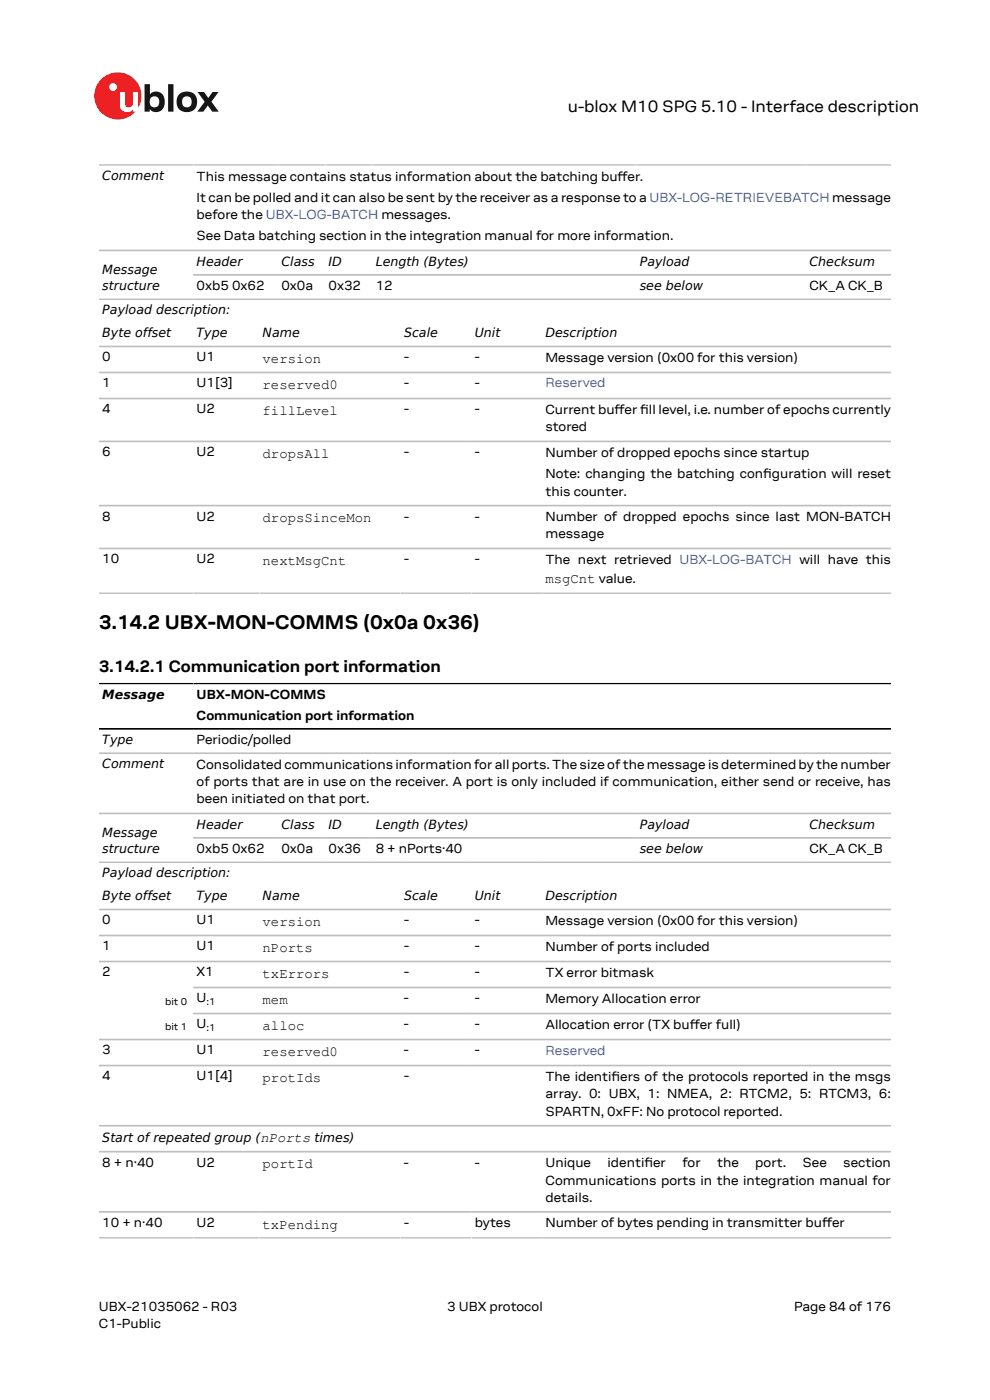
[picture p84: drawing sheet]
<svg xmlns="http://www.w3.org/2000/svg" width="210mm" height="297mm" viewBox="0 0 210 297" stroke-linecap="round" stroke-linejoin="round" font-family="sans-serif">
<defs><g id="words">
<text font-size="4.2" x="21" y="133.5">3.14.2 UBX-MON-COMMS (0x0a 0x36)</text>
<g font-size="3.5">
<text x="120.4" y="23.7">u-blox M10 SPG 5.10 - Interface description</text>
<text x="21" y="142.6">3.14.2.1 Communication port information</text>
</g>
<g font-size="3">
<text x="55.7" y="77">version</text>
<text x="55.7" y="82.6">reserved0</text>
<text x="55.7" y="88.1">fillLevel</text>
<text x="55.7" y="97.2">dropsAll</text>
<text x="55.7" y="110.8">dropsSinceMon</text>
<text x="55.7" y="119.9">nextMsgCnt</text>
<text x="115.7" y="123.7">msgCnt value.</text>
<text x="55.7" y="196.5">version</text>
<text x="55.7" y="202">nPorts</text>
<text x="55.7" y="207.5">txErrors</text>
<text x="55.7" y="213">mem</text>
<text x="55.7" y="218.5">alloc</text>
<text x="55.7" y="224.1">reserved0</text>
<text x="55.7" y="229.6">protIds</text>
<text x="55.7" y="247.9">portId</text>
<text x="55.7" y="260.6">txPending</text>
</g>
<g font-size="2.8">
<text x="41.7" y="38.3">This message contains status information about the batching bufer.</text>
<text x="131" y="38.3">f</text>
<text x="41.7" y="42.8">It can be polled and it can also be sent by the receiver as a response to a UBX-LOG-RETRIEVEBATCH message</text>
<text x="41.7" y="46.5">before the UBX-LOG-BATCH messages.</text>
<text x="41.7" y="51">See Data batching section in the integration manual for more information.</text>
<text x="41.7" y="61.5">0xb5 0x62</text>
<text x="59.7" y="61.5">0x0a</text>
<text x="69.7" y="61.5">0x32</text>
<text x="79.7" y="61.5">12</text>
<text x="171.7" y="61.5">CK_A CK_B</text>
<text x="21.7" y="76.7">0</text>
<text x="41.7" y="76.7">U1</text>
<text x="85.7" y="76.7">-</text>
<text x="100.7" y="76.7">-</text>
<text x="115.7" y="76.8">Message version (0x00 for this version)</text>
<text x="21.7" y="82.2">1</text>
<text x="41.7" y="82.2">U1[3]</text>
<text x="85.7" y="82.2">-</text>
<text x="100.7" y="82.2">-</text>
<text x="21.7" y="87.7">4</text>
<text x="41.7" y="87.7">U2</text>
<text x="85.7" y="87.7">-</text>
<text x="100.7" y="87.7">-</text>
<text x="115.7" y="87.9">Current bufer fll level, i.e. number of epochs currently</text>
<text x="130.4" y="87.9">f</text>
<text x="135.8" y="87.9">i</text>
<text x="115.7" y="91.5">stored</text>
<text x="21.7" y="96.8">6</text>
<text x="41.7" y="96.8">U2</text>
<text x="85.7" y="96.8">-</text>
<text x="100.7" y="96.8">-</text>
<text x="115.7" y="97">Number of dropped epochs since startup</text>
<text x="115.7" y="101.5">Note: changing the batching confguration will reset</text>
<text x="161.9" y="101.5">i</text>
<text x="115.7" y="105.1">this counter.</text>
<text x="21.7" y="110.4">8</text>
<text x="41.7" y="110.4">U2</text>
<text x="85.7" y="110.4">-</text>
<text x="100.7" y="110.4">-</text>
<text x="115.7" y="110.6">Number of dropped epochs since last MON-BATCH</text>
<text x="21.7" y="119.5">10</text>
<text x="41.7" y="119.5">U2</text>
<text x="85.7" y="119.5">-</text>
<text x="100.7" y="119.5">-</text>
<text x="115.7" y="114.2">message</text>
<text x="115.7" y="119.7">The next retrieved UBX-LOG-BATCH will have this</text>
<text x="41.7" y="148.3">UBX-MON-COMMS</text>
<text x="41.7" y="152.8">Communication port information</text>
<text x="41.7" y="157.8">Periodic/polled</text>
<text x="41.7" y="163.1">Consolidated communications information for all ports. The size of the message is determined by the number</text>
<text x="41.7" y="166.8">of ports that are in use on the receiver. A port is only included if communication, either send or receive, has</text>
<text x="41.7" y="170.4">been initiated on that port.</text>
<text x="41.7" y="180.9">0xb5 0x62</text>
<text x="59.7" y="180.9">0x0a</text>
<text x="69.7" y="180.9">0x36</text>
<text x="79.7" y="180.9">8 + nPorts·40</text>
<text x="171.7" y="180.9">CK_A CK_B</text>
<text x="21.7" y="196.1">0</text>
<text x="41.7" y="196.1">U1</text>
<text x="85.7" y="196.1">-</text>
<text x="100.7" y="196.1">-</text>
<text x="115.7" y="196.3">Message version (0x00 for this version)</text>
<text x="21.7" y="201.6">1</text>
<text x="41.7" y="201.6">U1</text>
<text x="85.7" y="201.6">-</text>
<text x="100.7" y="201.6">-</text>
<text x="115.7" y="201.8">Number of ports included</text>
<text x="21.7" y="207.1">2</text>
<text x="41.7" y="207.1">X1</text>
<text x="85.7" y="207.1">-</text>
<text x="100.7" y="207.1">-</text>
<text x="115.7" y="207.3">TX error bitmask</text>
<text x="41.7" y="212.7">U</text>
<text x="85.7" y="212.7">-</text>
<text x="100.7" y="212.7">-</text>
<text x="115.7" y="212.8">Memory Allocation error</text>
<text x="41.7" y="218.2">U</text>
<text x="85.7" y="218.2">-</text>
<text x="100.7" y="218.2">-</text>
<text x="115.7" y="218.3">Allocation error (TX bufer full)</text>
<text x="146.3" y="218.3">f</text>
<text x="21.7" y="223.7">3</text>
<text x="41.7" y="223.7">U1</text>
<text x="85.7" y="223.7">-</text>
<text x="100.7" y="223.7">-</text>
<text x="21.7" y="229.2">4</text>
<text x="41.7" y="229.2">U1[4]</text>
<text x="85.7" y="229.2">-</text>
<text x="115.7" y="229.4">The identifers of the protocols reported in the msgs</text>
<text x="115.7" y="233">array. 0: UBX, 1: NMEA, 2: RTCM2, 5: RTCM3, 6:</text>
<text x="129.7" y="229.4">i</text>
<text x="115.7" y="236.7">SPARTN, 0xFF: No protocol reported.</text>
<text x="21.7" y="247.5">8 + n·40</text>
<text x="41.7" y="247.5">U2</text>
<text x="85.7" y="247.5">-</text>
<text x="100.7" y="247.5">-</text>
<text x="115.7" y="247.6">Unique</text>
<text x="115.7" y="251.3">Communications ports in the integration manual for</text>
<text x="128.9" y="247.6">identifer</text>
<text x="136.7" y="247.6">i</text>
<text x="144.8" y="247.6">for</text>
<text x="152.1" y="247.6">the</text>
<text x="160.2" y="247.6">port.</text>
<text x="170.2" y="247.6">See</text>
<text x="178.9" y="247.6">section</text>
<text x="115.7" y="255">details.</text>
<text x="21.7" y="260.3">10 + n·40</text>
<text x="41.7" y="260.3">U2</text>
<text x="85.7" y="260.3">-</text>
<text x="100.7" y="260.3">bytes</text>
<text x="115.7" y="260.4">Number of bytes pending in transmitter bufer</text>
<text x="174.4" y="260.4">f</text>
<text x="21" y="278">UBX-21035062 - R03</text>
<text x="21" y="281.8">C1-Public</text>
<text x="94.9" y="278">3 UBX protocol</text>
<text x="168.4" y="278">Page 84 of 176</text>
</g>
<g font-size="2.8" fill="#4664b4">
<text x="115.7" y="82.2">Reserved</text>
<text x="115.7" y="223.8">Reserved</text>
</g>
<g font-size="2.7">
<text x="21.7" y="38.2">Comment</text>
<text x="21.7" y="58.1">Message</text>
<text x="41.7" y="56.3">Header</text>
<text x="59.7" y="56.3">Class</text>
<text x="69.7" y="56.3">ID</text>
<text x="79.7" y="56.3">Length (Bytes)</text>
<text x="135.7" y="56.3">Payload</text>
<text x="171.7" y="56.3">Checksum</text>
<text x="21.7" y="61.5">structure</text>
<text x="135.7" y="61.5">see below</text>
<text x="21.7" y="66.7">Payload description:</text>
<text x="21.7" y="71.5">Byte offset</text>
<text x="41.7" y="71.5">Type</text>
<text x="55.7" y="71.5">Name</text>
<text x="85.7" y="71.5">Scale</text>
<text x="100.7" y="71.5">Unit</text>
<text x="115.7" y="71.5">Description</text>
<text x="21.7" y="148.2">Message</text>
<text x="21.7" y="157.8">Type</text>
<text x="21.7" y="163">Comment</text>
<text x="21.7" y="177.5">Message</text>
<text x="41.7" y="175.8">Header</text>
<text x="59.7" y="175.8">Class</text>
<text x="69.7" y="175.8">ID</text>
<text x="79.7" y="175.8">Length (Bytes)</text>
<text x="135.7" y="175.8">Payload</text>
<text x="171.7" y="175.8">Checksum</text>
<text x="21.7" y="180.9">structure</text>
<text x="135.7" y="180.9">see below</text>
<text x="21.7" y="186.1">Payload description:</text>
<text x="21.7" y="191">Byte offset</text>
<text x="41.7" y="191">Type</text>
<text x="55.7" y="191">Name</text>
<text x="85.7" y="191">Scale</text>
<text x="100.7" y="191">Unit</text>
<text x="115.7" y="191">Description</text>
<text x="21.7" y="242.3">Start of repeated group (nPorts times)</text>
</g>
<g font-size="2.1">
<text x="35" y="213.2">bit 0</text>
<text x="43.8" y="213.2">:1</text>
<text x="35" y="218.5">bit 1</text>
<text x="43.8" y="218.7">:1</text>
</g>
</g></defs>
<circle cx="25" cy="20.4" r="5" fill="#ed2023"/>
<circle cx="24" cy="18.5" r=".83" fill="#fff"/>
<g fill="#151516">
<path d="M35.7 17.9h1.1v5.8h-1.1z"/>
<path d="M41.9 19.5h1.4l.9 1.3 .9-1.3h1.3l-1.6 2.1 1.6 2.1h-1.4l-.9-1.3-1 1.3h-1.2l1.5-2.1z"/>
<path d="M32 20.7a1.17 1.17 0 0 0-.1 1.5 1.17 1.17 0 0 0 1.4 .4 1.16 1.16 0 0 0 .4-1.6 1.16 1.16 0 0 0-1.7-.3zM30.7 17.9h1.1v2.1a1.82 1.82 0 0 1 2.2-.4 1.82 1.82 0 0 1 .9 2 1.83 1.83 0 0 1-1 2 1.83 1.83 0 0 1-2.1-.5v.6h-1.1z"/>
<path d="M38.9 20.7a1.18 1.18 0 0 0-.2 1.5 1.18 1.18 0 0 0 1.5 .4 1.18 1.18 0 0 0 .4-1.5 1.18 1.18 0 0 0-1.5-.5zM37.4 21.6a2.25 2.25 0 0 1 4.5 0 2.25 2.25 0 0 1-4.5 0z"/>
</g>
<path d="M25.4 19.5h1.1v2.5a.84 .84 0 0 0 1 .8 .84 .84 0 0 0 .7-1v-2.3h1.1v4.2h-1.1v-.5a1.59 1.59 0 0 1-1.8 .5 1.59 1.59 0 0 1-1-1.5z" fill="#fff"/>
<g fill="none" stroke="#bebebe" stroke-width=".35">
<path d="M21 35h168M21 53.1h168M41 58.3h148M21 63.5h168M21 73.5h168M21 79h168M21 84.5h168M21 93.6h168M21 107.3h168M21 116.4h168M21 125.8h168M21 159.8h168"/>
<path d="M21 172.6h168M41 177.8h148M21 182.9h168M21 192.9h168M21 198.5h168M21 204h168M41 215h148M41 209.5h148M21 220.5h168M21 226h168M21 238.8h168M21 244.3h168"/>
<path d="M21 257.1h168M21 262.6h168"/>
</g>
<path d="M21 145h168M21 154.6h168" fill="none" stroke="#000" stroke-width=".35"/>
<use href="#words"/>
</svg>
